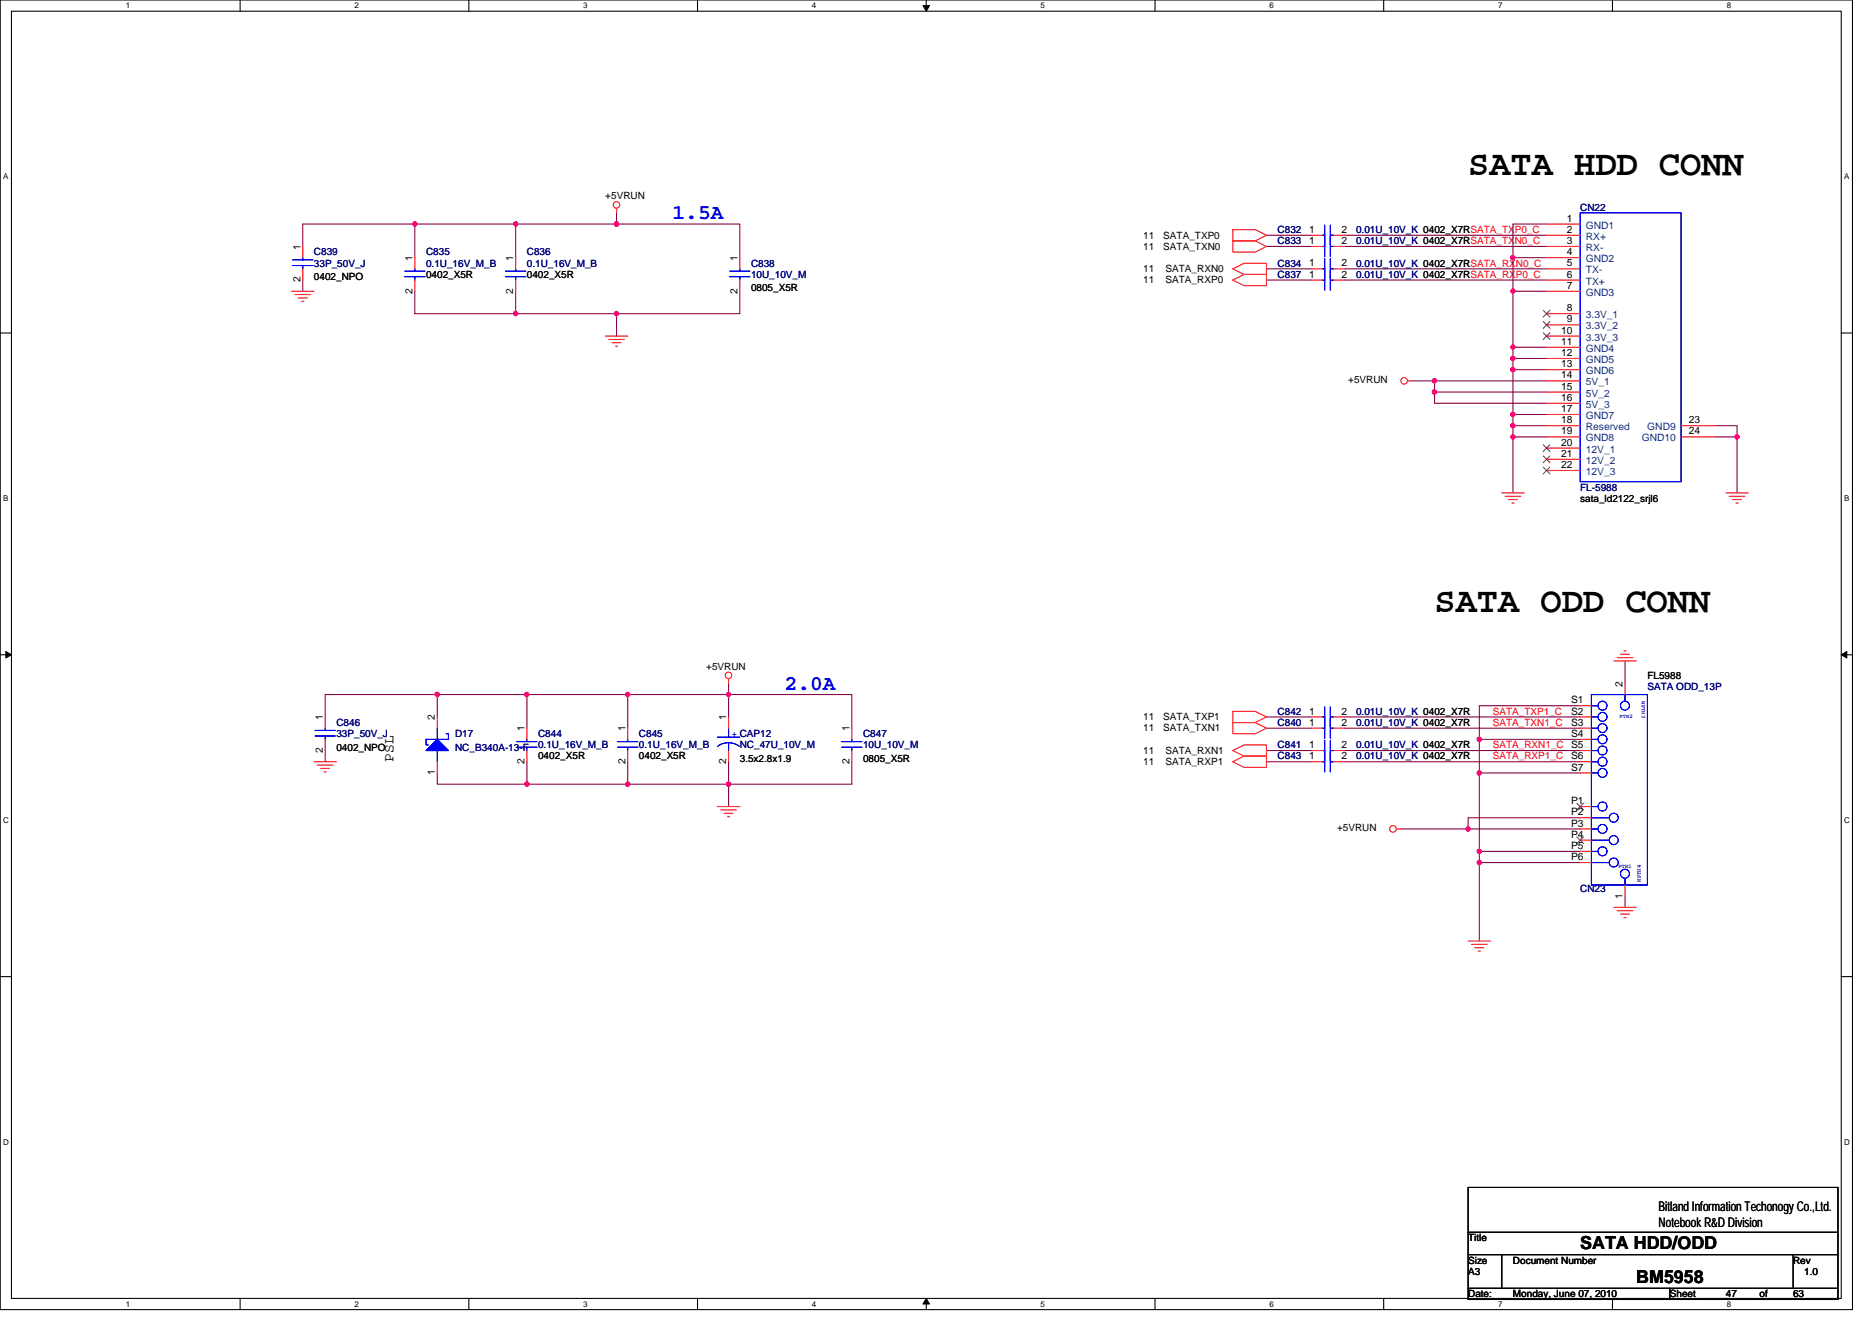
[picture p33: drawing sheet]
<svg xmlns="http://www.w3.org/2000/svg" width="297mm" height="210mm" viewBox="0 0 297 210" stroke-linecap="round" stroke-linejoin="round" font-family="sans-serif">
<defs><g id="words">
<g font-size="5.7">
<text x="233" y="27.8">SATA HDD CONN</text>
<text x="227.6" y="97.2">SATA ODD CONN</text>
</g>
<g font-size="3.4" fill="#00f">
<text x="106.7" y="34.8">1.5A</text>
<text x="124.5" y="109.5">2.0A</text>
</g>
<g font-size="2.8">
<text x="250.7" y="198.2">SATA HDD/ODD</text>
<text x="259.6" y="203.6">BM5958</text>
</g>
<text font-size="2.3" x="62.5" y="120.9" transform="rotate(-90 62.5 120.9)">PSL</text>
<g font-size="2.1">
<text x="263.2" y="192.2">Bitland Information Techonogy Co.,Ltd.</text>
<text x="263.2" y="194.7">Notebook R&amp;D Division</text>
</g>
<g font-size="1.6">
<text x="96.1" y="31.6">+5VRUN</text>
<text x="248.6" y="35.2">1</text>
<text x="47.7" y="39.6" transform="rotate(-90 47.7 39.6)">1</text>
<text x="65.4" y="41.4" transform="rotate(-90 65.4 41.4)">1</text>
<text x="81.4" y="41.4" transform="rotate(-90 81.4 41.4)">1</text>
<text x="117" y="41.4" transform="rotate(-90 117 41.4)">1</text>
<text x="181.4" y="39.6">11</text>
<text x="181.4" y="37.9">11</text>
<text x="184.6" y="39.6">SATA_TXN0</text>
<text x="184.6" y="37.9">SATA_TXP0</text>
<text x="207.7" y="38.7">1</text>
<text x="207.7" y="37">1</text>
<text x="212.9" y="38.7">2</text>
<text x="212.9" y="37">2</text>
<text x="248.6" y="37">2</text>
<text x="248.6" y="38.7">3</text>
<text x="248.6" y="40.5">4</text>
<text x="47.7" y="44.8" transform="rotate(-90 47.7 44.8)">2</text>
<text x="49.8" y="44.5">0402_NPO</text>
<text x="65.4" y="46.6" transform="rotate(-90 65.4 46.6)">2</text>
<text x="67.6" y="44.1">0402_X5R</text>
<text x="81.4" y="46.6" transform="rotate(-90 81.4 46.6)">2</text>
<text x="83.6" y="44.1">0402_X5R</text>
<text x="117" y="46.6" transform="rotate(-90 117 46.6)">2</text>
<text x="119.2" y="46.2">0805_X5R</text>
<text x="181.4" y="43.2">11</text>
<text x="181.4" y="45">11</text>
<text x="185" y="43.2">SATA_RXN0</text>
<text x="185" y="45">SATA_RXP0</text>
<text x="207.7" y="42.3">1</text>
<text x="207.7" y="44.1">1</text>
<text x="212.9" y="42.3">2</text>
<text x="212.9" y="44.1">2</text>
<text x="248.6" y="42.3">5</text>
<text x="248.6" y="44.1">6</text>
<text x="248.6" y="45.8">7</text>
<text x="247.7" y="53">10</text>
<text x="248.6" y="49.4">8</text>
<text x="248.6" y="51.2">9</text>
<text x="247.7" y="54.7">11</text>
<text x="247.7" y="56.5">12</text>
<text x="247.7" y="58.3">13</text>
<text x="213.9" y="60.8">+5VRUN</text>
<text x="247.7" y="60.1">14</text>
<text x="247.7" y="61.8">15</text>
<text x="247.7" y="63.6">16</text>
<text x="247.7" y="65.4">17</text>
<text x="247.7" y="67.2">18</text>
<text x="247.7" y="69">19</text>
<text x="247.7" y="70.7">20</text>
<text x="268" y="67.2">23</text>
<text x="268" y="69">24</text>
<text x="247.7" y="72.5">21</text>
<text x="247.7" y="74.3">22</text>
<text x="250.7" y="79.7">sata_ld2122_srjl6</text>
<text x="112.1" y="106.3">+5VRUN</text>
<text x="261.4" y="107.7">FL5988</text>
<text x="207.7" y="113.4">1</text>
<text x="212.9" y="113.4">2</text>
<text x="249.3" y="111.6">S1</text>
<text x="249.3" y="113.4">S2</text>
<text x="257.5" y="109" transform="rotate(-90 257.5 109)">2</text>
<text x="51.2" y="119.5" transform="rotate(-90 51.2 119.5)">2</text>
<text x="51.2" y="114.3" transform="rotate(-90 51.2 114.3)">1</text>
<text x="53.4" y="119.1">0402_NPO</text>
<text x="69" y="114.3" transform="rotate(-90 69 114.3)">2</text>
<text x="83.2" y="116.1" transform="rotate(-90 83.2 116.1)">1</text>
<text x="99.2" y="116.1" transform="rotate(-90 99.2 116.1)">1</text>
<text x="115.2" y="114.3" transform="rotate(-90 115.2 114.3)">1</text>
<text x="134.8" y="116.1" transform="rotate(-90 134.8 116.1)">1</text>
<text x="181.4" y="119.7">11</text>
<text x="181.4" y="114.3">11</text>
<text x="181.4" y="116.1">11</text>
<text x="184.6" y="114.3">SATA_TXP1</text>
<text x="184.6" y="116.1">SATA_TXN1</text>
<text x="185" y="119.7">SATA_RXN1</text>
<text x="207.7" y="115.2">1</text>
<text x="207.7" y="118.7">1</text>
<text x="212.9" y="115.2">2</text>
<text x="212.9" y="118.7">2</text>
<text x="249.3" y="115.2">S3</text>
<text x="249.3" y="117">S4</text>
<text x="249.3" y="118.7">S5</text>
<text x="69" y="123.1" transform="rotate(-90 69 123.1)">1</text>
<text x="83.2" y="121.3" transform="rotate(-90 83.2 121.3)">2</text>
<text x="85.4" y="120.5">0402_X5R</text>
<text x="99.2" y="121.3" transform="rotate(-90 99.2 121.3)">2</text>
<text x="101.4" y="120.5">0402_X5R</text>
<text x="115.2" y="121.3" transform="rotate(-90 115.2 121.3)">2</text>
<text x="117.4" y="120.9">3.5x2.8x1.9</text>
<text x="134.8" y="121.3" transform="rotate(-90 134.8 121.3)">2</text>
<text x="136.9" y="120.9">0805_X5R</text>
<text x="181.4" y="121.4">11</text>
<text x="185" y="121.4">SATA_RXP1</text>
<text x="207.7" y="120.5">1</text>
<text x="212.9" y="120.5">2</text>
<text x="249.3" y="120.5">S6</text>
<text x="249.3" y="122.3">S7</text>
<text x="212.2" y="131.9">+5VRUN</text>
<text x="249.3" y="127.6">P1</text>
<text x="249.3" y="129.4">P2</text>
<text x="249.3" y="131.2">P3</text>
<text x="249.3" y="133">P4</text>
<text x="249.3" y="134.7">P5</text>
<text x="249.3" y="136.5">P6</text>
<text x="257.5" y="142.6" transform="rotate(-90 257.5 142.6)">1</text>
<text x="233" y="197">Title</text>
<text x="233" y="202.3">A3</text>
<text x="233" y="200.6">Size</text>
<text x="240.1" y="200.6">Document Number</text>
<text x="284.5" y="200.6">Rev</text>
<text x="286.3" y="202.3">1.0</text>
<text x="233" y="205.9">Date:</text>
<text x="240.1" y="205.9">Monday, June 07, 2010</text>
<text x="265" y="205.9">Sheet</text>
<text x="273.9" y="205.9">47</text>
<text x="279.2" y="205.9">of</text>
<text x="284.5" y="205.9">63</text>
</g>
<g font-size="1.6" fill="#000080">
<text x="250.7" y="33.4">CN22</text>
<text x="49.8" y="40.5">C839</text>
<text x="67.6" y="40.5">C835</text>
<text x="83.6" y="40.5">C836</text>
<text x="202.7" y="38.8">C833</text>
<text x="202.7" y="37">C832</text>
<text x="215.2" y="38.8">0.01U_10V_K 0402_X7RSATA_TXN0_C</text>
<text x="215.2" y="37">0.01U_10V_K 0402_X7RSATA_TXP0_C</text>
<text x="49.8" y="42.3">33P_50V_J</text>
<text x="67.6" y="42.3">0.1U_16V_M_B</text>
<text x="83.6" y="42.3">0.1U_16V_M_B</text>
<text x="119.2" y="42.3">C838</text>
<text x="119.2" y="44.1">10U_10V_M</text>
<text x="202.7" y="42.3">C834</text>
<text x="202.7" y="44.1">C837</text>
<text x="215.2" y="42.3">0.01U_10V_K 0402_X7RSATA_RXN0_C</text>
<text x="215.2" y="44.1">0.01U_10V_K 0402_X7RSATA_RXP0_C</text>
<text x="250.7" y="77.9">FL-5988</text>
<text x="202.7" y="113.4">C842</text>
<text x="215.2" y="113.4">0.01U_10V_K 0402_X7R</text>
<text x="261.4" y="109.5">SATA ODD_13P</text>
<text x="53.4" y="115.2">C846</text>
<text x="53.4" y="117">33P_50V_J</text>
<text x="72.2" y="117">D17</text>
<text x="72.2" y="119.1">NC_B340A-13-F</text>
<text x="85.4" y="117">C844</text>
<text x="85.4" y="118.8">0.1U_16V_M_B</text>
<text x="101.4" y="117">C845</text>
<text x="101.4" y="118.8">0.1U_16V_M_B</text>
<text x="117.4" y="118.8">NC_47U_10V_M</text>
<text x="136.9" y="117">C847</text>
<text x="136.9" y="118.8">10U_10V_M</text>
<text x="202.7" y="115.2">C840</text>
<text x="202.7" y="118.8">C841</text>
<text x="215.2" y="115.2">0.01U_10V_K 0402_X7R</text>
<text x="215.2" y="118.8">0.01U_10V_K 0402_X7R</text>
<text x="202.7" y="120.5">C843</text>
<text x="215.2" y="120.5">0.01U_10V_K 0402_X7R</text>
<text x="250.7" y="141.5">CN23</text>
</g>
<g font-size="1.6" fill="#004080">
<text x="251.6" y="36.3">GND1</text>
<text x="251.6" y="38.1">RX+</text>
<text x="251.6" y="39.8">RX-</text>
<text x="251.6" y="41.6">GND2</text>
<text x="251.6" y="43.4">TX-</text>
<text x="251.6" y="45.2">TX+</text>
<text x="251.6" y="46.9">GND3</text>
<text x="251.6" y="50.5">3.3V_1</text>
<text x="251.6" y="52.3">3.3V_2</text>
<text x="251.6" y="54.1">3.3V_3</text>
<text x="251.6" y="55.8">GND4</text>
<text x="251.6" y="57.6">GND5</text>
<text x="251.6" y="59.4">GND6</text>
<text x="251.6" y="61.2">5V_1</text>
<text x="251.6" y="62.9">5V_2</text>
<text x="251.6" y="64.7">5V_3</text>
<text x="251.6" y="66.5">GND7</text>
<text x="251.6" y="68.3">Reserved</text>
<text x="251.6" y="70.1">GND8</text>
<text x="251.6" y="71.8">12V_1</text>
<text x="260.5" y="70.1">GND10</text>
<text x="261.4" y="68.3">GND9</text>
<text x="251.6" y="73.6">12V_2</text>
<text x="251.6" y="75.4">12V_3</text>
</g>
<g font-size="1.6" fill="#f00">
<text x="236.9" y="113.4">SATA_TXP1_C</text>
<text x="236.9" y="118.8">SATA_RXN1_C</text>
<text x="236.9" y="115.2">SATA_TXN1_C</text>
<text x="236.9" y="120.5">SATA_RXP1_C</text>
</g>
<text font-size="1.6" fill="#00f" x="116.1" y="117">+ CAP12</text>
<g font-size="1.3">
<text x="20" y="1.3">1</text>
<text x="56.2" y="1.3">2</text>
<text x="92.5" y="1.3">3</text>
<text x="128.8" y="1.3">4</text>
<text x="165.1" y="1.3">5</text>
<text x="201.4" y="1.3">6</text>
<text x="237.7" y="1.3">7</text>
<text x="274" y="1.3">8</text>
<text x=".5" y="28.4">A</text>
<text x="292.6" y="28.4">A</text>
<text x=".5" y="79.5">B</text>
<text x="292.6" y="79.5">B</text>
<text x=".5" y="130.6">C</text>
<text x="292.6" y="130.6">C</text>
<text x=".5" y="181.7">D</text>
<text x="292.6" y="181.7">D</text>
<text x="20" y="207.4">1</text>
<text x="56.2" y="207.4">2</text>
<text x="92.5" y="207.4">3</text>
<text x="128.8" y="207.4">4</text>
<text x="165.1" y="207.4">5</text>
<text x="201.4" y="207.4">6</text>
<text x="237.7" y="207.4">7</text>
<text x="274" y="207.4">8</text>
</g>
<g font-size=".9" fill="#00f">
<text x="257" y="114">PTH2</text>
<text x="260.5" y="111.3" transform="rotate(90 260.5 111.3)">NPTH3</text>
<text x="256.8" y="137.8">PTH1</text>
<text x="260.4" y="139.9" transform="rotate(-90 260.4 139.9)">NPTH4</text>
</g>
</g></defs>
<path d="M0 0h293.9v207.9h-293.9zM1.8 1.8h290.4v204.3h-290.4z" fill="none" stroke="#000" stroke-width=".17"/>
<g fill="#fff">
<path d="M20 .2h.7v1.4h-.7z"/>
<path d="M20 206.3h.7v1.4h-.7z"/>
</g>
<path d="M38.1 0v1.8M38.1 206.1v1.8" fill="none" stroke="#000" stroke-width=".17"/>
<g fill="#fff">
<path d="M56.2 .2h.7v1.4h-.7z"/>
<path d="M56.2 206.3h.7v1.4h-.7z"/>
</g>
<path d="M74.4 0v1.8M74.4 206.1v1.8" fill="none" stroke="#000" stroke-width=".17"/>
<g fill="#fff">
<path d="M92.5 .2h.7v1.4h-.7z"/>
<path d="M92.5 206.3h.7v1.4h-.7z"/>
</g>
<path d="M110.7 0v1.8M110.7 206.1v1.8" fill="none" stroke="#000" stroke-width=".17"/>
<g fill="#fff">
<path d="M128.8 .2h.7v1.4h-.7z"/>
<path d="M128.8 206.3h.7v1.4h-.7z"/>
</g>
<path d="M147 0v1.8M147 206.1v1.8" fill="none" stroke="#000" stroke-width=".17"/>
<path d="M146.4 .9h1.1l-.5 .9zM147 206.1l.5 .9h-1.1z" fill="#000" stroke="#000" stroke-width=".16"/>
<g fill="#fff">
<path d="M165.1 .2h.7v1.4h-.7z"/>
<path d="M165.1 206.3h.7v1.4h-.7z"/>
</g>
<path d="M183.3 0v1.8M183.3 206.1v1.8" fill="none" stroke="#000" stroke-width=".17"/>
<g fill="#fff">
<path d="M201.4 .2h.7v1.4h-.7z"/>
<path d="M201.4 206.3h.7v1.4h-.7z"/>
</g>
<path d="M219.6 0v1.8M219.6 206.1v1.8" fill="none" stroke="#000" stroke-width=".17"/>
<g fill="#fff">
<path d="M237.7 .2h.7v1.4h-.7z"/>
<path d="M237.7 206.3h.7v1.4h-.7z"/>
</g>
<path d="M255.9 0v1.8M255.9 206.1v1.8" fill="none" stroke="#000" stroke-width=".17"/>
<g fill="#fff">
<path d="M274 .2h.7v1.4h-.7z"/>
<path d="M274 206.3h.7v1.4h-.7z"/>
<path d="M.5 27.3h.8v1.4h-.8z"/>
<path d="M292.6 27.3h.9v1.4h-.9z"/>
<path d="M.5 78.4h.8v1.4h-.8z"/>
<path d="M292.6 78.4h.9v1.4h-.9z"/>
</g>
<path d="M0 52.9h1.8M292.2 52.9h1.7" fill="none" stroke="#000" stroke-width=".17"/>
<g fill="#fff">
<path d="M.5 129.5h.9v1.4h-.9z"/>
<path d="M292.6 129.5h.9v1.4h-.9z"/>
</g>
<path d="M0 103.9h1.8M292.2 103.9h1.7" fill="none" stroke="#000" stroke-width=".17"/>
<path d="M.9 103.4l.9 .5-.9 .5zM292.2 103.9l.8-.5v1z" fill="#000" stroke="#000" stroke-width=".16"/>
<g fill="#fff">
<path d="M.5 180.5h.9v1.4h-.9z"/>
<path d="M292.6 180.5h.9v1.4h-.9z"/>
</g>
<path d="M0 155h1.8M292.2 155h1.7M233 188.5h58.6v17.7h-58.6zM233 195.6h58.6M233 199.1h58.6M238.3 199.1v5.4M284.5 199.1v5.4M233 204.5h58.6M265 204.5v1.7" fill="none" stroke="#000" stroke-width=".17"/>
<g fill="none" stroke="#800040" stroke-width=".17">
<path d="M65.8 35.6v5.3M65.8 35.6h16M65.8 35.6h-17.8v3.5M81.8 35.6h16M81.8 35.6v5.3M97.8 33.8v1.8M97.8 35.6h19.6v5.3M201 37.3h7.1M201 39.1h7.1M213.4 39.1h32M213.4 37.3h32M245.4 35.6h-5.3v5.3"/>
<path d="M48 44.5v1.7M65.8 46.2v3.6h16M81.8 49.8h16M81.8 46.2v3.6M97.8 49.8v3.5M117.4 46.2v3.6h-19.6M201 42.7h7.1M201 44.4h7.1M213.4 42.7h32M213.4 44.4h32M240.1 40.9h5.3M240.1 46.2h5.3"/>
<path d="M240.1 55.1h5.3M240.1 56.9h5.3M240.1 58.7h5.3M240.1 40.9v5.3M240.1 46.2v8.9M240.1 55.1v1.8M240.1 56.9v1.8M240.1 58.7v7.1M224.1 60.5h3.5M227.6 62.2v1.8h17.8M227.6 60.5v1.7M227.6 62.2h17.8"/>
<path d="M227.6 60.5h17.8M240.1 67.6h5.3M240.1 67.6v1.7h5.3M240.1 65.8h5.3M240.1 69.3v8.9M240.1 65.8v1.8M272.1 67.6h3.5v1.7M272.1 69.3h3.5v8.9M51.6 119.1v1.8M69.4 110.2h-17.8v3.6M69.4 110.2h14.2M69.4 110.2v3.6"/>
<path d="M83.6 110.2h16M83.6 110.2v5.4M99.6 110.2h16M99.6 110.2v5.4M115.6 108.5v1.7M115.6 110.2v3.6M115.6 110.2h19.6v5.4M201 119.1h7.1M201 113.8h7.1M201 115.6h7.1M213.4 119.1h37.3M213.4 113.8h37.3"/>
<path d="M213.4 115.6h37.3M234.7 117.3h16M234.7 117.3v5.4M250.7 112h-16v5.3M257.8 104.9v3.6M69.4 122.7v1.8h14.2M83.6 120.9v3.6M83.6 124.5h16M99.6 124.5h16M99.6 120.9v3.6M115.6 124.5v3.5M115.6 120.9v3.6"/>
<path d="M135.2 120.9v3.6h-19.6M201 120.9h7.1M213.4 120.9h37.3M222.3 131.6h10.7M233 131.6h17.7M234.7 122.7h16M234.7 122.7v12.4M234.7 135.1h16M234.7 136.9v12.5M234.7 135.1v1.8M234.7 136.9h16M250.7 129.8h-17.7v1.8"/>
<path d="M257.8 142.2v1.8"/>
</g>
<g fill="#f0f" stroke="#f0f" stroke-width=".17">
<circle cx="97.8" cy="35.5" r=".35"/>
<circle cx="81.8" cy="35.5" r=".35"/>
<circle cx="97.8" cy="49.8" r=".35"/>
<circle cx="81.8" cy="49.8" r=".35"/>
<circle cx="83.6" cy="110.2" r=".35"/>
<circle cx="99.6" cy="110.2" r=".35"/>
<circle cx="83.6" cy="124.4" r=".35"/>
<circle cx="115.6" cy="124.4" r=".35"/>
<circle cx="99.6" cy="124.4" r=".35"/>
<circle cx="115.6" cy="110.2" r=".35"/>
<circle cx="65.8" cy="35.5" r=".35"/>
<circle cx="69.4" cy="110.2" r=".35"/>
<circle cx="234.7" cy="136.9" r=".35"/>
<circle cx="234.7" cy="135.1" r=".35"/>
<circle cx="232.9" cy="131.6" r=".35"/>
<circle cx="234.7" cy="122.7" r=".35"/>
<circle cx="234.7" cy="117.3" r=".35"/>
<circle cx="227.6" cy="62.2" r=".35"/>
<circle cx="227.6" cy="60.4" r=".35"/>
<circle cx="240.1" cy="67.6" r=".35"/>
<circle cx="240.1" cy="69.3" r=".35"/>
<circle cx="275.6" cy="69.3" r=".35"/>
<circle cx="240.1" cy="40.9" r=".35"/>
<circle cx="240.1" cy="46.2" r=".35"/>
<circle cx="240.1" cy="55.1" r=".35"/>
<circle cx="240.1" cy="56.9" r=".35"/>
<circle cx="240.1" cy="58.7" r=".35"/>
<circle cx="240.1" cy="65.8" r=".35"/>
</g>
<g fill="none" stroke="#f00" stroke-width=".17">
<path d="M48 39.1v1.8M97.8 33.1v.7M195.6 38.2h3.6l1.8 .9-1.8 .9h-3.6zM195.6 36.4h3.6l1.8 .9-1.8 .9h-3.6zM208.1 39.1h1.7M208.1 37.3h1.7M211.6 39.1h1.8M211.6 37.3h1.8M245.4 35.6h5.3M245.4 37.3h5.3M245.4 39.1h5.3M46.3 46.2h3.5"/>
<path d="M46.8 46.8h2.5M47.3 47.3h1.5M47.9 47.8h.3M48 42.7v1.7M65.8 40.9v1.8M65.8 44.4v1.8M81.8 40.9v1.8M81.8 44.4v1.8M96.1 53.3h3.5M96.6 53.9h2.5M97.1 54.4h1.4M97.7 54.9h.3"/>
<path d="M117.4 40.9v1.8M117.4 44.4v1.8M195.6 42.7l1.8-.9h3.6v1.8h-3.6zM195.6 44.4l1.8-.8h3.6v1.7h-3.6zM208.1 42.7h1.7M208.1 44.4h1.7M211.6 42.7h1.8M211.6 44.4h1.8M245.4 40.9h5.3M245.4 42.7h5.3M245.4 44.4h5.3M245.4 46.2h5.3"/>
<path d="M245.4 49.8h5.3M245.4 51.6h5.3M245.4 53.3h5.3M245.4 55.1h5.3M245.4 56.9h5.3M245.4 58.7h5.3M223.3 60.5h.8M238.3 78.2h3.5M238.8 78.8h2.5M239.3 79.3h1.5M239.9 79.8h.3M245.4 60.5h5.3"/>
<path d="M245.4 62.2h5.3M245.4 64h5.3M245.4 65.8h5.3M245.4 67.6h5.3M245.4 69.3h5.3M245.4 71.1h5.3M245.4 72.9h5.3M245.4 74.7h5.3M266.7 67.6h5.4M266.7 69.3h5.4M273.9 78.2h3.5M274.4 78.8h2.5"/>
<path d="M274.9 79.3h1.4M275.5 79.8h.3M51.6 113.8v1.8M51.6 117.3v1.8M69.4 113.8v1.8M83.6 115.6v1.7M83.6 119.1v1.8M99.6 115.6v1.7M99.6 119.1v1.8M115.6 107.7v.8M115.6 113.8v1.8M115.6 119.1v1.8"/>
<path d="M135.2 115.6v1.7M135.2 119.1v1.8M195.6 119.1l1.8-.9h3.6v1.8h-3.6zM195.6 112.9h3.6l1.8 .9-1.8 .9h-3.6zM195.6 114.7h3.6l1.8 .9-1.8 .9h-3.6zM208.1 115.6h1.7M208.1 119.1h1.7M208.1 113.8h1.7M211.6 115.6h1.8M211.6 119.1h1.8M211.6 113.8h1.8M250.7 112h1.8"/>
<path d="M250.7 113.8h1.8M250.7 115.6h1.8M250.7 117.3h1.8M250.7 119.1h1.8M256.1 104.9h3.5M256.6 104.4h2.5M257.1 103.8h1.5M257.7 103.3h.3M257.8 108.5v1.7M49.8 120.9h3.6M50.4 121.4h2.4M50.9 122h1.4"/>
<path d="M51.4 122.5h.4M69.4 120.9v1.8M113.8 128h3.6M114.4 128.5h2.5M114.9 129.1h1.4M115.4 129.6h.4M195.6 120.9l1.8-.9h3.6v1.8h-3.6zM208.1 120.9h1.7M211.6 120.9h1.8M221.6 131.6h.7M250.7 120.9h1.8M250.7 122.7h1.8"/>
<path d="M250.7 128h1.8M250.7 129.8h1.8M250.7 131.6h1.8M250.7 133.3h1.8M250.7 135.1h1.8M250.7 136.9h1.8M233 149.4h3.5M233.5 149.9h2.5M234 150.4h1.5M234.6 151h.3M256.1 144h3.5M256.6 144.5h2.5"/>
<path d="M257.1 145.1h1.5M257.7 145.6h.3M257.8 140.5v1.7"/>
<circle cx="97.8" cy="32.5" r=".52"/>
<circle cx="222.8" cy="60.4" r=".52"/>
<circle cx="115.6" cy="107.2" r=".52"/>
<circle cx="221" cy="131.6" r=".52"/>
</g>
<g fill="none" stroke="#00f" stroke-width=".17">
<path d="M209.8 39.1h.4M209.8 37.3h.4M210.2 37.5v3.2M210.2 35.7v3.2M211.1 37.5v3.2M211.1 39.1h.5M211.1 35.7v3.2M211.1 37.3h.5M250.7 33.8h16v42.7h-16zM46.4 42.1h3.3M46.4 41.3h3.3M48 40.9v.4"/>
<path d="M48 42.1v.6M64.2 43.9h3.2M64.2 43h3.2M65.8 42.7v.3M65.8 43.9v.5M80.2 43.9h3.2M80.2 43h3.2M81.8 42.7v.3M81.8 43.9v.5M115.8 43.9h3.2M115.8 43h3.2M117.4 42.7v.3"/>
<path d="M117.4 43.9v.5M209.8 42.7h.4M209.8 44.4h.4M210.2 41.1v3.2M210.2 42.8v3.3M211.1 41.1v3.2M211.1 42.7h.5M211.1 42.8v3.3M211.1 44.4h.5M50 116.8h3.2M50 115.9h3.2M51.6 115.6v.3"/>
<path d="M51.6 116.8v.5M69.4 119.1v1.8M69.4 115.6v1.7M70.8 116.5h.4v.8h-3.6v.9h.4M82 118.6h3.2M82 117.7h3.2M83.6 117.3v.4M83.6 118.6v.5M98 118.6h3.2M98 117.7h3.2M99.6 117.3v.4M99.6 118.6v.5"/>
<path d="M113.8 117h3.6M113.9 118.4a2.86 2.86 0 0 1 3.4 0M115.6 117.9v1.2M115.6 115.6v1.4M133.6 118.6h3.2M133.6 117.7h3.2M135.2 117.3v.4M135.2 118.6v.5M209.8 115.6h.4M209.8 119.1h.4M209.8 113.8h.4M210.2 114v3.2"/>
<path d="M210.2 119.3v3.2M210.2 117.5v3.2M210.2 112.2v3.2M211.1 114v3.2M211.1 115.6h.5M211.1 119.3v3.2M211.1 117.5v3.2M211.1 119.1h.5M211.1 112.2v3.2M211.1 113.8h.5M252.5 110.2h8.9v30.3h-8.9zM252.5 112h1.1"/>
<path d="M252.5 113.8h1.1M252.5 115.6h1.1M252.5 117.3h1.1M252.5 119.1h1.1M257.8 110.2v1.1M209.8 120.9h.4M211.1 120.9h.5M252.5 120.9h1.1M252.5 122.7h1.1M252.5 128h1.1M252.5 131.6h1.1M252.5 135.1h1.1"/>
<path d="M252.5 129.8h2.9M252.5 133.4h2.9M252.5 136.9h2.9M257.8 139.4v1.1"/>
<circle cx="254.3" cy="113.8" r=".71"/>
<circle cx="254.3" cy="112" r=".71"/>
<circle cx="254.3" cy="119.1" r=".71"/>
<circle cx="254.3" cy="115.6" r=".71"/>
<circle cx="254.3" cy="117.3" r=".71"/>
<circle cx="257.8" cy="112" r=".71"/>
<circle cx="254.3" cy="122.7" r=".71"/>
<circle cx="254.3" cy="120.9" r=".71"/>
<circle cx="254.3" cy="135.1" r=".71"/>
<circle cx="254.3" cy="131.6" r=".71"/>
<circle cx="254.3" cy="128" r=".71"/>
<circle cx="256.1" cy="136.9" r=".71"/>
<circle cx="256.1" cy="133.3" r=".71"/>
<circle cx="256.1" cy="129.8" r=".71"/>
<circle cx="257.8" cy="138.7" r=".71"/>
</g>
<g fill="#00f" stroke="#00f" stroke-width=".17">
<path d="M69.4 117.3l1.8 1.8h-3.6z" fill-rule="evenodd"/>
<path d="M69.4 117.3l1.8 1.8h-3.6z" fill-rule="evenodd"/>
</g>
<g fill="none" stroke="#804000" stroke-width=".16">
<path d="M244.9 49.3l1.1 1M244.9 51l1.1 1.1M244.9 52.8l1.1 1.1M245.9 49.3l-1 1M245.9 51l-1 1.1M245.9 52.8l-1 1.1M244.9 70.6l1.1 1.1M244.9 72.4l1.1 1M244.9 74.1l1.1 1.1M245.9 70.6l-1 1.1M245.9 72.4l-1 1M245.9 74.1l-1 1.1"/>
<path d="M250.2 127.5l1.1 1.1M250.2 132.8l1.1 1.1M251.3 127.5l-1.1 1.1M251.3 132.8l-1.1 1.1"/>
</g>
<use href="#words"/>
</svg>
